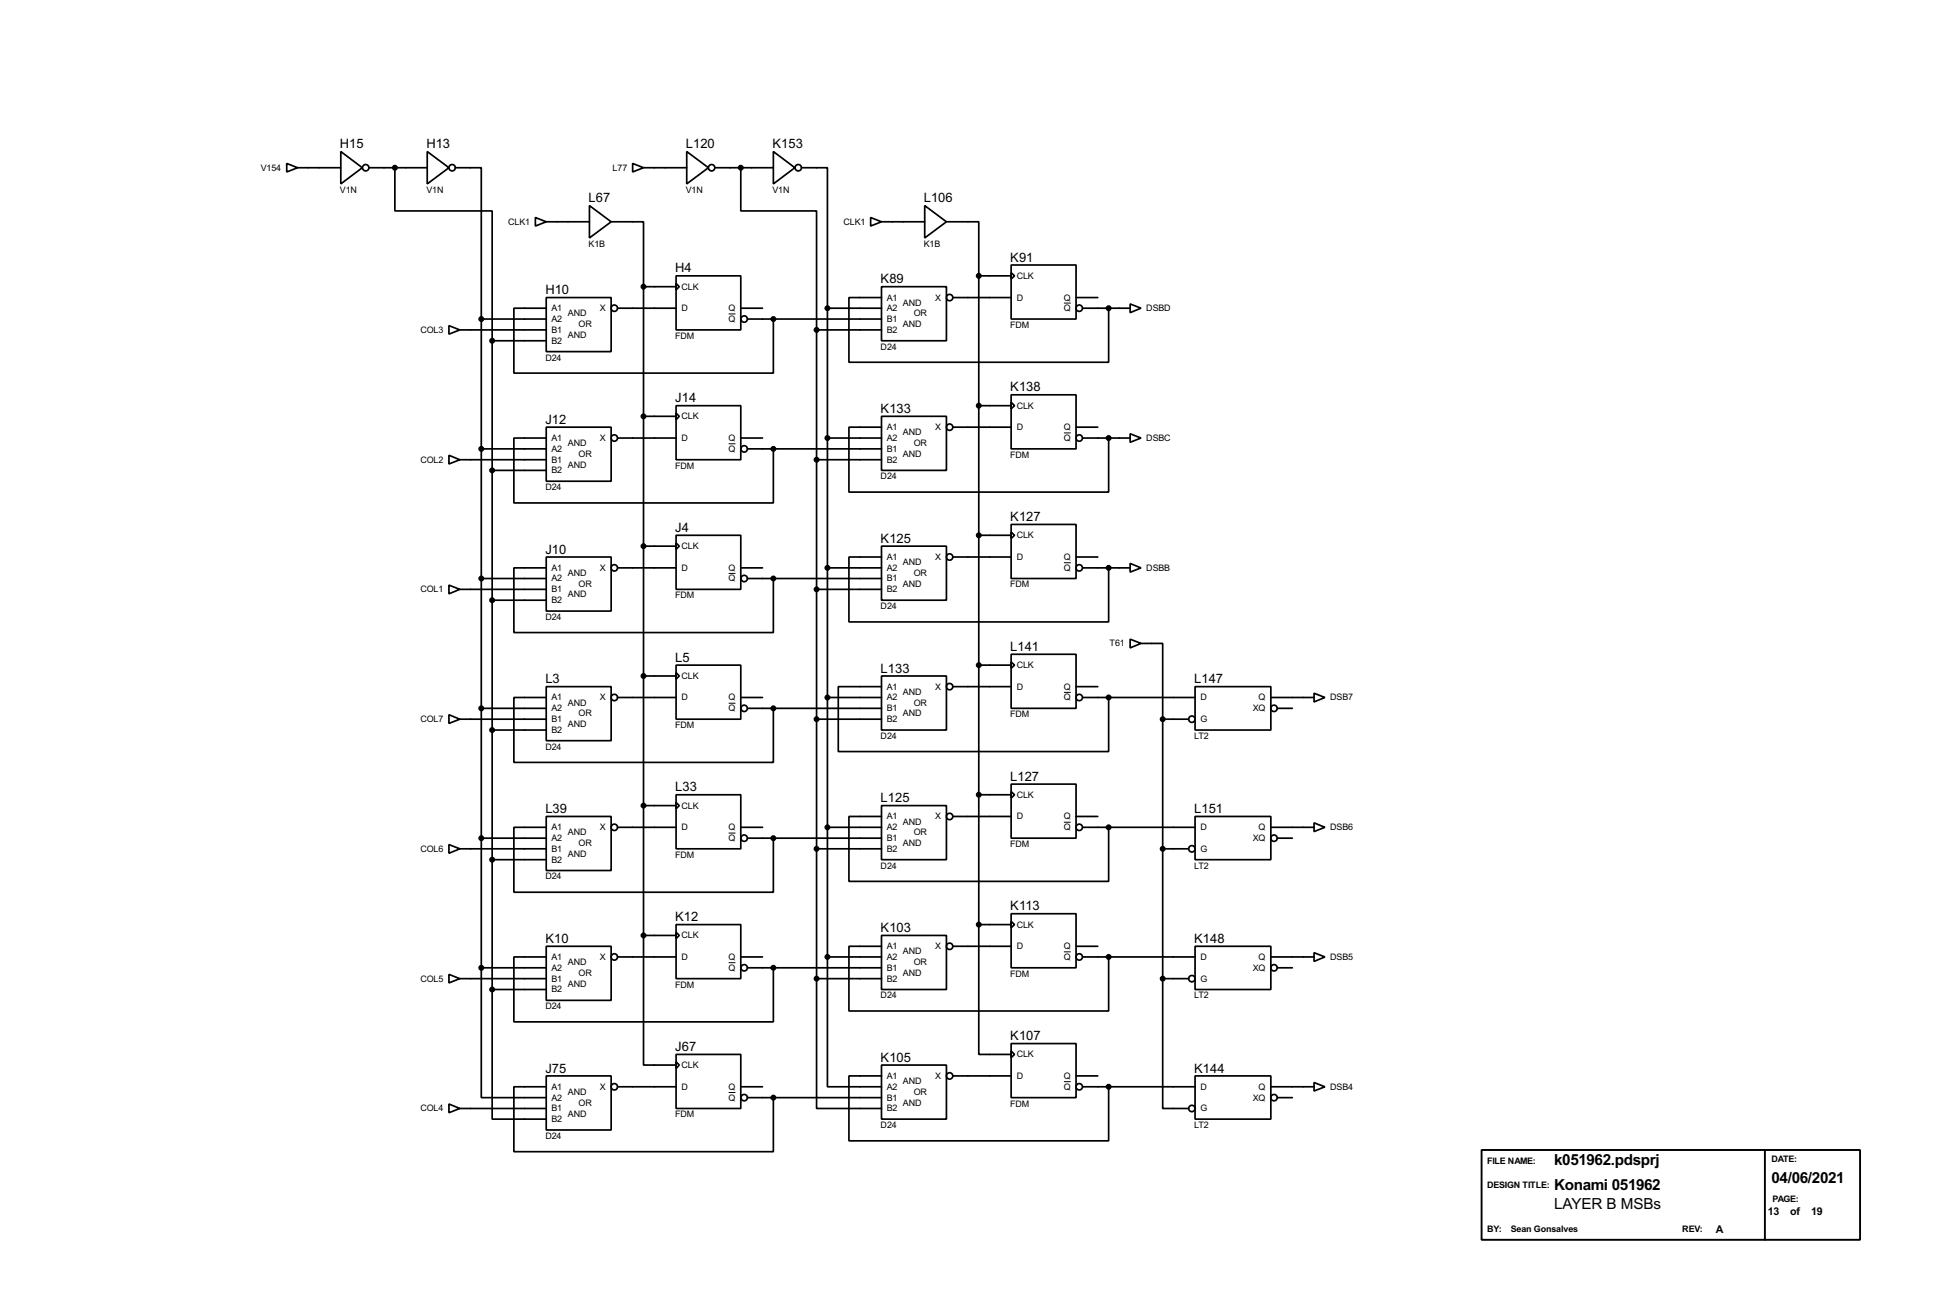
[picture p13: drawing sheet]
<svg xmlns="http://www.w3.org/2000/svg" width="460mm" height="307mm" viewBox="0 0 460 307" stroke-linecap="round" stroke-linejoin="round" font-family="sans-serif">
<defs><g id="words">
<g font-size="4">
<text x="365.1" y="273.8">k051962.pdsprj</text>
<text x="365.1" y="279.5">Konami 051962</text>
<text x="416.1" y="277.8">04/06/2021</text>
<text x="365.1" y="283.9">LAYER B MSBs</text>
</g>
<g font-size="3.4">
<text x="79.9" y="34.8">H15</text>
<text x="100.2" y="34.8">H13</text>
<text x="161.1" y="34.8">L120</text>
<text x="181.5" y="34.8">K153</text>
<text x="138.3" y="47.5">L67</text>
<text x="217" y="47.5">L106</text>
<text x="158.6" y="64">H4</text>
<text x="237.3" y="61.4">K91</text>
<text x="128.1" y="69.1">H10</text>
<text x="206.9" y="66.6">K89</text>
<text x="158.6" y="94.5">J14</text>
<text x="237.3" y="92">K138</text>
<text x="128.1" y="99.5">J12</text>
<text x="206.9" y="97">K133</text>
<text x="158.6" y="124.9">J4</text>
<text x="237.3" y="122.4">K127</text>
<text x="128.1" y="130.1">J10</text>
<text x="206.9" y="127.5">K125</text>
<text x="158.6" y="155.5">L5</text>
<text x="237.3" y="152.9">L141</text>
<text x="128.1" y="160.5">L3</text>
<text x="206.9" y="158">L133</text>
<text x="280.5" y="160.5">L147</text>
<text x="158.6" y="185.9">L33</text>
<text x="237.3" y="183.4">L127</text>
<text x="128.1" y="191">L39</text>
<text x="206.9" y="188.5">L125</text>
<text x="280.5" y="191">L151</text>
<text x="237.3" y="213.9">K113</text>
<text x="128.1" y="221.5">K10</text>
<text x="158.6" y="216.4">K12</text>
<text x="206.9" y="219">K103</text>
<text x="280.5" y="221.5">K148</text>
<text x="237.3" y="244.4">K107</text>
<text x="128.1" y="252">J75</text>
<text x="158.6" y="246.9">J67</text>
<text x="206.9" y="249.4">K105</text>
<text x="280.5" y="252">K144</text>
</g>
<g font-size="2.8">
<text x="415.3" y="285.5">13</text>
<text x="420.5" y="285.5">of</text>
<text x="425.4" y="285.5">19</text>
<text x="403.1" y="289.6">A</text>
</g>
<g font-size="2.4">
<text x="61.3" y="40.1">V154</text>
<text x="143.9" y="40.1">L77</text>
<text x="79.9" y="45.3">V1N</text>
<text x="100.2" y="45.3">V1N</text>
<text x="161.1" y="45.3">V1N</text>
<text x="181.5" y="45.3">V1N</text>
<text x="119.4" y="52.8">CLK1</text>
<text x="198.1" y="52.8">CLK1</text>
<text x="138.3" y="58">K1B</text>
<text x="217" y="58">K1B</text>
<text x="238.8" y="65.5">CLK</text>
<text x="160.1" y="68.1">CLK</text>
<text x="208.3" y="70.6">A1</text>
<text x="212.1" y="71.8">AND</text>
<text x="219.7" y="70.6">X</text>
<text x="238.8" y="70.6">D</text>
<text x="249.9" y="70.6">Q</text>
<text x="129.6" y="73.1">A1</text>
<text x="129.6" y="75.6">A2</text>
<text x="133.4" y="74.3">AND</text>
<text x="135.9" y="76.9">OR</text>
<text x="140.9" y="73.1">X</text>
<text x="160.1" y="73.1">D</text>
<text x="171.2" y="73.1">Q</text>
<text x="171.2" y="75.6">Q</text>
<text x="208.3" y="75.6">B1</text>
<text x="208.3" y="73.1">A2</text>
<text x="212.1" y="76.9">AND</text>
<text x="214.7" y="74.3">OR</text>
<text x="237.3" y="77">FDM</text>
<text x="249.9" y="73.1">Q</text>
<text x="269.3" y="73.1">DSBD</text>
<text x="98.8" y="78.2">COL3</text>
<text x="129.6" y="78.2">B1</text>
<text x="129.6" y="80.8">B2</text>
<text x="133.4" y="79.4">AND</text>
<text x="158.6" y="79.6">FDM</text>
<text x="206.9" y="82.2">D24</text>
<text x="208.3" y="78.2">B2</text>
<text x="128.1" y="84.7">D24</text>
<text x="238.8" y="96">CLK</text>
<text x="160.1" y="98.5">CLK</text>
<text x="208.3" y="101">A1</text>
<text x="219.7" y="101">X</text>
<text x="238.8" y="101">D</text>
<text x="249.9" y="101">Q</text>
<text x="129.6" y="103.6">A1</text>
<text x="129.6" y="106.2">A2</text>
<text x="133.4" y="104.8">AND</text>
<text x="135.9" y="107.3">OR</text>
<text x="140.9" y="103.6">X</text>
<text x="160.1" y="103.6">D</text>
<text x="171.2" y="103.6">Q</text>
<text x="171.2" y="106.2">Q</text>
<text x="208.3" y="106.2">B1</text>
<text x="208.3" y="103.6">A2</text>
<text x="212.1" y="102.3">AND</text>
<text x="212.1" y="107.3">AND</text>
<text x="214.7" y="104.8">OR</text>
<text x="237.3" y="107.6">FDM</text>
<text x="249.9" y="103.6">Q</text>
<text x="269.3" y="103.6">DSBC</text>
<text x="98.8" y="108.7">COL2</text>
<text x="129.6" y="108.7">B1</text>
<text x="129.6" y="111.2">B2</text>
<text x="133.4" y="109.9">AND</text>
<text x="158.6" y="110.1">FDM</text>
<text x="206.9" y="112.6">D24</text>
<text x="208.3" y="108.7">B2</text>
<text x="128.1" y="115.1">D24</text>
<text x="160.1" y="129">CLK</text>
<text x="208.3" y="131.6">A1</text>
<text x="219.7" y="131.6">X</text>
<text x="238.8" y="126.4">CLK</text>
<text x="238.8" y="131.6">D</text>
<text x="249.9" y="131.6">Q</text>
<text x="129.6" y="134.1">A1</text>
<text x="129.6" y="136.6">A2</text>
<text x="133.4" y="135.3">AND</text>
<text x="135.9" y="137.8">OR</text>
<text x="140.9" y="134.1">X</text>
<text x="160.1" y="134.1">D</text>
<text x="171.2" y="134.1">Q</text>
<text x="171.2" y="136.6">Q</text>
<text x="208.3" y="136.6">B1</text>
<text x="208.3" y="134.1">A2</text>
<text x="212.1" y="132.8">AND</text>
<text x="212.1" y="137.8">AND</text>
<text x="214.7" y="135.3">OR</text>
<text x="249.9" y="134.1">Q</text>
<text x="269.3" y="134.1">DSBB</text>
<text x="98.8" y="139.2">COL1</text>
<text x="129.6" y="139.2">B1</text>
<text x="129.6" y="141.7">B2</text>
<text x="133.4" y="140.4">AND</text>
<text x="158.6" y="140.6">FDM</text>
<text x="206.9" y="143.1">D24</text>
<text x="208.3" y="139.2">B2</text>
<text x="237.3" y="138">FDM</text>
<text x="128.1" y="145.7">D24</text>
<text x="260.6" y="151.9">T61</text>
<text x="160.1" y="159.5">CLK</text>
<text x="238.8" y="157">CLK</text>
<text x="129.6" y="164.6">A1</text>
<text x="129.6" y="167.1">A2</text>
<text x="133.4" y="165.8">AND</text>
<text x="140.9" y="164.6">X</text>
<text x="160.1" y="164.6">D</text>
<text x="171.2" y="164.6">Q</text>
<text x="171.2" y="167.1">Q</text>
<text x="208.3" y="162">A1</text>
<text x="208.3" y="167.1">B1</text>
<text x="208.3" y="164.6">A2</text>
<text x="212.1" y="163.2">AND</text>
<text x="214.7" y="165.8">OR</text>
<text x="219.7" y="162">X</text>
<text x="238.8" y="162">D</text>
<text x="249.9" y="162">Q</text>
<text x="249.9" y="164.6">Q</text>
<text x="282" y="164.6">D</text>
<text x="294.3" y="167.1">XQ</text>
<text x="295.6" y="164.6">Q</text>
<text x="312.5" y="164.6">DSB7</text>
<text x="98.8" y="169.7">COL7</text>
<text x="129.6" y="169.7">B1</text>
<text x="129.6" y="172.2">B2</text>
<text x="133.4" y="170.9">AND</text>
<text x="135.9" y="168.3">OR</text>
<text x="158.6" y="171.1">FDM</text>
<text x="206.9" y="173.6">D24</text>
<text x="208.3" y="169.7">B2</text>
<text x="212.1" y="168.3">AND</text>
<text x="237.3" y="168.5">FDM</text>
<text x="280.5" y="173.6">LT2</text>
<text x="282" y="169.7">G</text>
<text x="128.1" y="176.1">D24</text>
<text x="160.1" y="190">CLK</text>
<text x="238.8" y="187.4">CLK</text>
<text x="129.6" y="195.1">A1</text>
<text x="129.6" y="197.6">A2</text>
<text x="133.4" y="196.3">AND</text>
<text x="140.9" y="195.1">X</text>
<text x="160.1" y="195.1">D</text>
<text x="171.2" y="195.1">Q</text>
<text x="171.2" y="197.6">Q</text>
<text x="208.3" y="192.5">A1</text>
<text x="208.3" y="197.6">B1</text>
<text x="208.3" y="195.1">A2</text>
<text x="212.1" y="193.7">AND</text>
<text x="214.7" y="196.3">OR</text>
<text x="219.7" y="192.5">X</text>
<text x="238.8" y="192.5">D</text>
<text x="249.9" y="192.5">Q</text>
<text x="249.9" y="195.1">Q</text>
<text x="282" y="195.1">D</text>
<text x="294.3" y="197.6">XQ</text>
<text x="295.6" y="195.1">Q</text>
<text x="312.5" y="195.1">DSB6</text>
<text x="98.8" y="200.1">COL6</text>
<text x="129.6" y="200.1">B1</text>
<text x="129.6" y="202.7">B2</text>
<text x="133.4" y="201.3">AND</text>
<text x="135.9" y="198.8">OR</text>
<text x="158.6" y="201.5">FDM</text>
<text x="208.3" y="200.1">B2</text>
<text x="212.1" y="198.8">AND</text>
<text x="237.3" y="199">FDM</text>
<text x="282" y="200.1">G</text>
<text x="128.1" y="206.6">D24</text>
<text x="206.9" y="204.1">D24</text>
<text x="280.5" y="204.1">LT2</text>
<text x="160.1" y="220.5">CLK</text>
<text x="238.8" y="217.9">CLK</text>
<text x="129.6" y="225.5">A1</text>
<text x="133.4" y="226.7">AND</text>
<text x="140.9" y="225.5">X</text>
<text x="160.1" y="225.5">D</text>
<text x="171.2" y="225.5">Q</text>
<text x="208.3" y="223">A1</text>
<text x="208.3" y="225.5">A2</text>
<text x="212.1" y="224.2">AND</text>
<text x="214.7" y="226.7">OR</text>
<text x="219.7" y="223">X</text>
<text x="238.8" y="223">D</text>
<text x="249.9" y="223">Q</text>
<text x="249.9" y="225.5">Q</text>
<text x="282" y="225.5">D</text>
<text x="295.6" y="225.5">Q</text>
<text x="312.5" y="225.5">DSB5</text>
<text x="98.8" y="230.6">COL5</text>
<text x="129.6" y="230.6">B1</text>
<text x="129.6" y="233.2">B2</text>
<text x="129.6" y="228.1">A2</text>
<text x="133.4" y="231.8">AND</text>
<text x="135.9" y="229.3">OR</text>
<text x="158.6" y="232">FDM</text>
<text x="171.2" y="228.1">Q</text>
<text x="208.3" y="228.1">B1</text>
<text x="208.3" y="230.6">B2</text>
<text x="212.1" y="229.3">AND</text>
<text x="237.3" y="229.5">FDM</text>
<text x="282" y="230.6">G</text>
<text x="294.3" y="228.1">XQ</text>
<text x="128.1" y="237.1">D24</text>
<text x="206.9" y="234.6">D24</text>
<text x="280.5" y="234.6">LT2</text>
<text x="160.1" y="250.9">CLK</text>
<text x="238.8" y="248.4">CLK</text>
<text x="129.6" y="256">A1</text>
<text x="133.4" y="257.2">AND</text>
<text x="140.9" y="256">X</text>
<text x="160.1" y="256">D</text>
<text x="171.2" y="256">Q</text>
<text x="208.3" y="253.5">A1</text>
<text x="208.3" y="256">A2</text>
<text x="212.1" y="254.7">AND</text>
<text x="214.7" y="257.2">OR</text>
<text x="219.7" y="253.5">X</text>
<text x="238.8" y="253.5">D</text>
<text x="249.9" y="253.5">Q</text>
<text x="249.9" y="256">Q</text>
<text x="282" y="256">D</text>
<text x="295.6" y="256">Q</text>
<text x="312.5" y="256">DSB4</text>
<text x="98.8" y="261.1">COL4</text>
<text x="129.6" y="261.1">B1</text>
<text x="129.6" y="263.6">B2</text>
<text x="129.6" y="258.6">A2</text>
<text x="133.4" y="262.3">AND</text>
<text x="135.9" y="259.8">OR</text>
<text x="158.6" y="262.5">FDM</text>
<text x="171.2" y="258.6">Q</text>
<text x="208.3" y="258.6">B1</text>
<text x="208.3" y="261.1">B2</text>
<text x="212.1" y="259.8">AND</text>
<text x="237.3" y="260">FDM</text>
<text x="282" y="261.1">G</text>
<text x="294.3" y="258.6">XQ</text>
<text x="128.1" y="267.6">D24</text>
<text x="206.9" y="265">D24</text>
<text x="280.5" y="265">LT2</text>
<text x="349.3" y="273.6">FILE NAME:</text>
<text x="416.1" y="273.1">DATE:</text>
<text x="349.3" y="279">DESIGN TITLE:</text>
<text x="416.4" y="282.5">PAGE:</text>
<text x="349.3" y="289.3">BY:</text>
<text x="354.9" y="289.3">Sean Gonsalves</text>
<text x="395.2" y="289.4">REV:</text>
</g>
</g></defs>
<g fill="none" stroke="#000" stroke-width=".4">
<path d="M67.4 38.4l2.5 1-2.5 1zM69.9 39.4h10.2M80.1 35.6l5 3.8-5 3.8zM86.7 39.4h13.7M92.8 39.4v10.2h22.8v30.5M100.4 35.6l5.1 3.8-5.1 3.8zM107 39.4h6.1v35.6M148.6 38.4l2.6 1-2.6 1zM151.2 39.4h10.1M161.3 35.6l5.1 3.8-5.1 3.8zM167.9 39.4h13.8M174 39.4v10.2h17.8v27.9"/>
<path d="M181.7 35.6l5 3.8-5 3.8zM188.3 39.4h6.1v33M125.8 51.1l2.5 1-2.5 1zM128.3 52.1h10.2M138.5 48.3l5.1 3.8-5.1 3.8zM143.6 52.1h7.6v15.3M204.5 51.1l2.6 1-2.6 1zM207.1 52.1h10.1M217.2 48.3l5.1 3.8-5.1 3.8zM222.3 52.1h7.6v12.7M105.5 76.5l2.5 1-2.5 1zM108 77.5h20.3"/>
<path d="M113.1 75h15.2M113.1 75v152.4M128.3 69.9h15.3v12.7h-15.3zM128.3 72.4h-7.6v15.3h61v-12.7M145.1 72.4h13.7M151.2 67.4v152.4M151.2 67.4h7.6M158.8 64.8h15.2v12.7h-15.2zM158.8 66.6l.8 .8-.8 .7zM174 72.4h5.1M175.6 75h31.5M191.8 77.5h15.3"/>
<path d="M191.8 77.5v152.4M194.4 72.4h12.7M194.4 72.4v152.4M207.1 67.4h15.2v12.7h-15.2zM207.1 69.9h-7.7v15.2h61v-12.7M223.8 69.9h13.7M229.9 64.8v152.4M229.9 64.8h7.6M237.5 62.3h15.3v12.7h-15.3zM237.5 64.1l.8 .7-.8 .8zM252.8 69.9h5.1M254.3 72.4h11.2"/>
<path d="M265.5 71.4l2.5 1-2.5 1.1zM115.6 80.1v152.4M115.6 80.1h12.7M151.2 97.8h7.6M158.8 95.3h15.2v12.7h-15.2zM158.8 97.1l.8 .7-.8 .8zM207.1 97.8h15.2v12.7h-15.2zM229.9 95.3h7.6M237.5 92.8h15.3v12.7h-15.3zM237.5 94.5l.8 .8-.8 .8zM105.5 107l2.5 1-2.5 1zM108 108h20.3"/>
<path d="M113.1 105.5h15.2M115.6 110.5h12.7M128.3 100.4h15.3v12.7h-15.3zM128.3 102.9h-7.6v15.3h61v-12.7M145.1 102.9h13.7M174 102.9h5.1M175.6 105.5h31.5M191.8 108h15.3M194.4 102.9h12.7M207.1 100.4h-7.7v15.2h61v-12.7M223.8 100.4h13.7M252.8 100.4h5.1"/>
<path d="M254.3 102.9h11.2M265.5 101.9l2.5 1-2.5 1zM105.5 137.5l2.5 1-2.5 1zM108 138.5h20.3M113.1 135.9h15.2M128.3 130.9h15.3v12.7h-15.3zM128.3 133.4h-7.6v15.2h61v-12.7M145.1 133.4h13.7M151.2 128.3h7.6M158.8 125.8h15.2v12.7h-15.2zM158.8 127.6l.8 .7-.8 .8zM174 133.4h5.1"/>
<path d="M175.6 135.9h31.5M191.8 138.5h15.3M194.4 133.4h12.7M207.1 128.3h15.2v12.7h-15.2zM207.1 130.9h-7.7v15.2h61v-12.7M223.8 130.9h13.7M229.9 125.8h7.6M237.5 123.2h15.3v12.7h-15.3zM237.5 125l.8 .8-.8 .7zM252.8 130.9h5.1M254.3 133.4h11.2M265.5 132.4l2.5 1-2.5 1z"/>
<path d="M115.6 141h12.7M151.2 158.8h7.6M158.8 156.3h15.2v12.7h-15.2zM158.8 158l.8 .8-.8 .8zM207.1 158.8h15.2v12.7h-15.2zM229.9 156.3h7.6M237.5 153.7h15.3v12.7h-15.3zM237.5 155.5l.8 .8-.8 .7zM265.5 150.2l2.5 1-2.5 1zM268 151.2h5.1v17.8M105.5 167.9l2.5 1.1-2.5 1zM108 169h20.3"/>
<path d="M113.1 166.4h15.2M115.6 171.5h12.7M128.3 161.3h15.3v12.7h-15.3zM128.3 163.9h-7.6v15.2h61v-12.7M145.1 163.9h13.7M174 163.9h5.1M175.6 166.4h31.5M191.8 169h15.3M194.4 163.9h12.7M207.1 161.3h-10.2v15.3h63.5v-12.7M223.8 161.3h13.7M252.8 161.3h5.1"/>
<path d="M254.3 163.9h26.4M273.1 169h6.1M273.1 169v60.9M280.7 161.3h17.8v10.2h-17.8zM298.5 163.9h10.2M300 166.4h3.6M308.7 162.9l2.5 1-2.5 1zM105.5 198.4l2.5 1-2.5 1.1zM108 199.4h20.3M113.1 196.9h15.2M128.3 191.8h15.3v12.7h-15.3zM128.3 194.4h-7.6v15.2h61v-12.7"/>
<path d="M145.1 194.4h13.7M151.2 189.3h7.6M158.8 186.7h15.2v12.7h-15.2zM158.8 188.5l.8 .8-.8 .7zM174 194.4h5.1M175.6 196.9h31.5M191.8 199.4h15.3M194.4 194.4h12.7M207.1 189.3h15.2v12.7h-15.2zM207.1 191.8h-7.7v15.3h61v-12.7M223.8 191.8h13.7M229.9 186.7h7.6"/>
<path d="M237.5 184.2h15.3v12.7h-15.3zM237.5 186l.8 .7-.8 .8zM252.8 191.8h5.1M254.3 194.4h26.4M273.1 199.4h6.1M280.7 191.8h17.8v10.2h-17.8zM298.5 194.4h10.2M300 196.9h3.6M308.7 193.3l2.5 1.1-2.5 1zM115.6 202h12.7M151.2 219.8v30.4h7.6M151.2 219.8h7.6"/>
<path d="M158.8 217.2h15.2v12.7h-15.2zM158.8 219l.8 .8-.8 .7zM207.1 219.8h15.2v12.7h-15.2zM229.9 217.2v30.5h7.6M229.9 217.2h7.6M237.5 214.7h15.3v12.7h-15.3zM237.5 216.5l.8 .7-.8 .8zM105.5 228.9l2.5 1-2.5 1zM108 229.9h20.3M113.1 227.4v30.5h15.2M113.1 227.4h15.2M115.6 232.5v30.4h12.7"/>
<path d="M115.6 232.5h12.7M128.3 222.3h15.3v12.7h-15.3zM128.3 224.8h-7.6v15.3h61v-12.7M145.1 224.8h13.7M174 224.8h5.1M175.6 227.4h31.5M191.8 229.9v30.5h15.3M191.8 229.9h15.3M194.4 224.8v30.5h12.7M194.4 224.8h12.7M207.1 222.3h-7.7v15.2h61v-12.7M223.8 222.3h13.7"/>
<path d="M252.8 222.3h5.1M254.3 224.8h26.4M273.1 229.9v30.5h6.1M273.1 229.9h6.1M280.7 222.3h17.8v10.2h-17.8zM298.5 224.8h10.2M300 227.4h3.6M308.7 223.8l2.5 1-2.5 1.1zM105.5 259.4l2.5 1-2.5 1zM128.3 252.8h15.3v12.7h-15.3zM128.3 255.3h-7.6v15.3h61v-12.7M145.1 255.3h13.7"/>
<path d="M158.8 247.7h15.2v12.7h-15.2zM158.8 249.5l.8 .7-.8 .8zM174 255.3h5.1M175.6 257.9h31.5M207.1 250.2h15.2v12.7h-15.2zM207.1 252.8h-7.7v15.2h61v-12.7M223.8 252.8h13.7M237.5 245.2h15.3v12.7h-15.3zM237.5 246.9l.8 .8-.8 .8zM252.8 252.8h5.1M254.3 255.3h26.4M280.7 252.8h17.8v10.1h-17.8z"/>
<path d="M298.5 255.3h10.2M300 257.9h3.6M308.7 254.3l2.5 1-2.5 1zM108 260.4h20.3"/>
<circle cx="85.9" cy="39.4" r=".75"/>
<circle cx="106.2" cy="39.4" r=".75"/>
<circle cx="167.1" cy="39.4" r=".75"/>
<circle cx="187.5" cy="39.4" r=".75"/>
<circle cx="144.3" cy="72.4" r=".75"/>
<circle cx="174.8" cy="75" r=".75"/>
<circle cx="223" cy="69.9" r=".75"/>
<circle cx="253.5" cy="72.4" r=".75"/>
<circle cx="144.3" cy="102.9" r=".75"/>
<circle cx="174.8" cy="105.5" r=".75"/>
<circle cx="223" cy="100.4" r=".75"/>
<circle cx="253.5" cy="102.9" r=".75"/>
<circle cx="144.3" cy="133.4" r=".75"/>
<circle cx="174.8" cy="135.9" r=".75"/>
<circle cx="223" cy="130.9" r=".75"/>
<circle cx="253.5" cy="133.4" r=".75"/>
<circle cx="144.3" cy="163.9" r=".75"/>
<circle cx="174.8" cy="166.4" r=".75"/>
<circle cx="223" cy="161.3" r=".75"/>
<circle cx="253.5" cy="163.9" r=".75"/>
<circle cx="279.9" cy="169" r=".75"/>
<circle cx="299.2" cy="166.4" r=".75"/>
<circle cx="144.3" cy="194.4" r=".75"/>
<circle cx="174.8" cy="196.9" r=".75"/>
<circle cx="223" cy="191.8" r=".75"/>
<circle cx="253.5" cy="194.4" r=".75"/>
<circle cx="279.9" cy="199.4" r=".75"/>
<circle cx="299.2" cy="196.9" r=".75"/>
<circle cx="144.3" cy="224.8" r=".75"/>
<circle cx="174.8" cy="227.4" r=".75"/>
<circle cx="223" cy="222.3" r=".75"/>
<circle cx="253.5" cy="224.8" r=".75"/>
<circle cx="279.9" cy="229.9" r=".75"/>
<circle cx="299.2" cy="227.4" r=".75"/>
<circle cx="144.3" cy="255.3" r=".75"/>
<circle cx="174.8" cy="257.9" r=".75"/>
<circle cx="223" cy="252.8" r=".75"/>
<circle cx="253.5" cy="255.3" r=".75"/>
<circle cx="299.2" cy="257.9" r=".75"/>
<circle cx="279.9" cy="260.4" r=".75"/>
</g>
<g fill="none" stroke="#000" stroke-width=".23">
<path d="M171.2 73.8h1.6M249.9 71.2h1.6M171.2 104.3h1.6M249.9 101.7h1.6M171.2 134.7h1.6M249.9 132.2h1.6M171.2 165.2h1.6M249.9 162.7h1.6M171.2 195.7h1.6M249.9 193.2h1.6M171.2 226.2h1.6M249.9 223.6h1.6"/>
<path d="M171.2 256.7h1.6M249.9 254.1h1.6"/>
</g>
<g fill="#000" stroke="#000" stroke-width=".4">
<circle cx="92.7" cy="39.4" r=".5"/>
<circle cx="174" cy="39.4" r=".5"/>
<circle cx="113" cy="75" r=".5"/>
<circle cx="151.1" cy="67.4" r=".5"/>
<circle cx="181.6" cy="75" r=".5"/>
<circle cx="191.8" cy="77.5" r=".5"/>
<circle cx="194.3" cy="72.4" r=".5"/>
<circle cx="229.9" cy="64.8" r=".5"/>
<circle cx="260.4" cy="72.4" r=".5"/>
<circle cx="115.6" cy="80.1" r=".5"/>
<circle cx="151.1" cy="97.8" r=".5"/>
<circle cx="229.9" cy="95.3" r=".5"/>
<circle cx="113" cy="105.5" r=".5"/>
<circle cx="115.6" cy="110.5" r=".5"/>
<circle cx="181.6" cy="105.5" r=".5"/>
<circle cx="191.8" cy="108" r=".5"/>
<circle cx="194.3" cy="102.9" r=".5"/>
<circle cx="260.4" cy="102.9" r=".5"/>
<circle cx="113" cy="135.9" r=".5"/>
<circle cx="151.1" cy="128.3" r=".5"/>
<circle cx="181.6" cy="135.9" r=".5"/>
<circle cx="191.8" cy="138.5" r=".5"/>
<circle cx="194.3" cy="133.4" r=".5"/>
<circle cx="229.9" cy="125.8" r=".5"/>
<circle cx="260.4" cy="133.4" r=".5"/>
<circle cx="115.6" cy="141" r=".5"/>
<circle cx="151.1" cy="158.8" r=".5"/>
<circle cx="229.9" cy="156.3" r=".5"/>
<circle cx="113" cy="166.4" r=".5"/>
<circle cx="115.6" cy="171.5" r=".5"/>
<circle cx="181.6" cy="166.4" r=".5"/>
<circle cx="191.8" cy="169" r=".5"/>
<circle cx="194.3" cy="163.9" r=".5"/>
<circle cx="260.4" cy="163.9" r=".5"/>
<circle cx="273.1" cy="169" r=".5"/>
<circle cx="113" cy="196.9" r=".5"/>
<circle cx="151.1" cy="189.3" r=".5"/>
<circle cx="181.6" cy="196.9" r=".5"/>
<circle cx="191.8" cy="199.4" r=".5"/>
<circle cx="194.3" cy="194.4" r=".5"/>
<circle cx="229.9" cy="186.7" r=".5"/>
<circle cx="260.4" cy="194.4" r=".5"/>
<circle cx="273.1" cy="199.4" r=".5"/>
<circle cx="115.6" cy="202" r=".5"/>
<circle cx="151.1" cy="219.8" r=".5"/>
<circle cx="229.9" cy="217.2" r=".5"/>
<circle cx="113" cy="227.4" r=".5"/>
<circle cx="115.6" cy="232.5" r=".5"/>
<circle cx="181.6" cy="227.4" r=".5"/>
<circle cx="191.8" cy="229.9" r=".5"/>
<circle cx="194.3" cy="224.8" r=".5"/>
<circle cx="260.4" cy="224.8" r=".5"/>
<circle cx="273.1" cy="229.9" r=".5"/>
<circle cx="181.6" cy="257.9" r=".5"/>
<circle cx="260.4" cy="255.3" r=".5"/>
</g>
<path d="M348 270.2h88.9v21.1h-88.9zM414.6 270.2v21.1" fill="none" stroke="#000" stroke-width=".45"/>
<use href="#words"/>
</svg>
